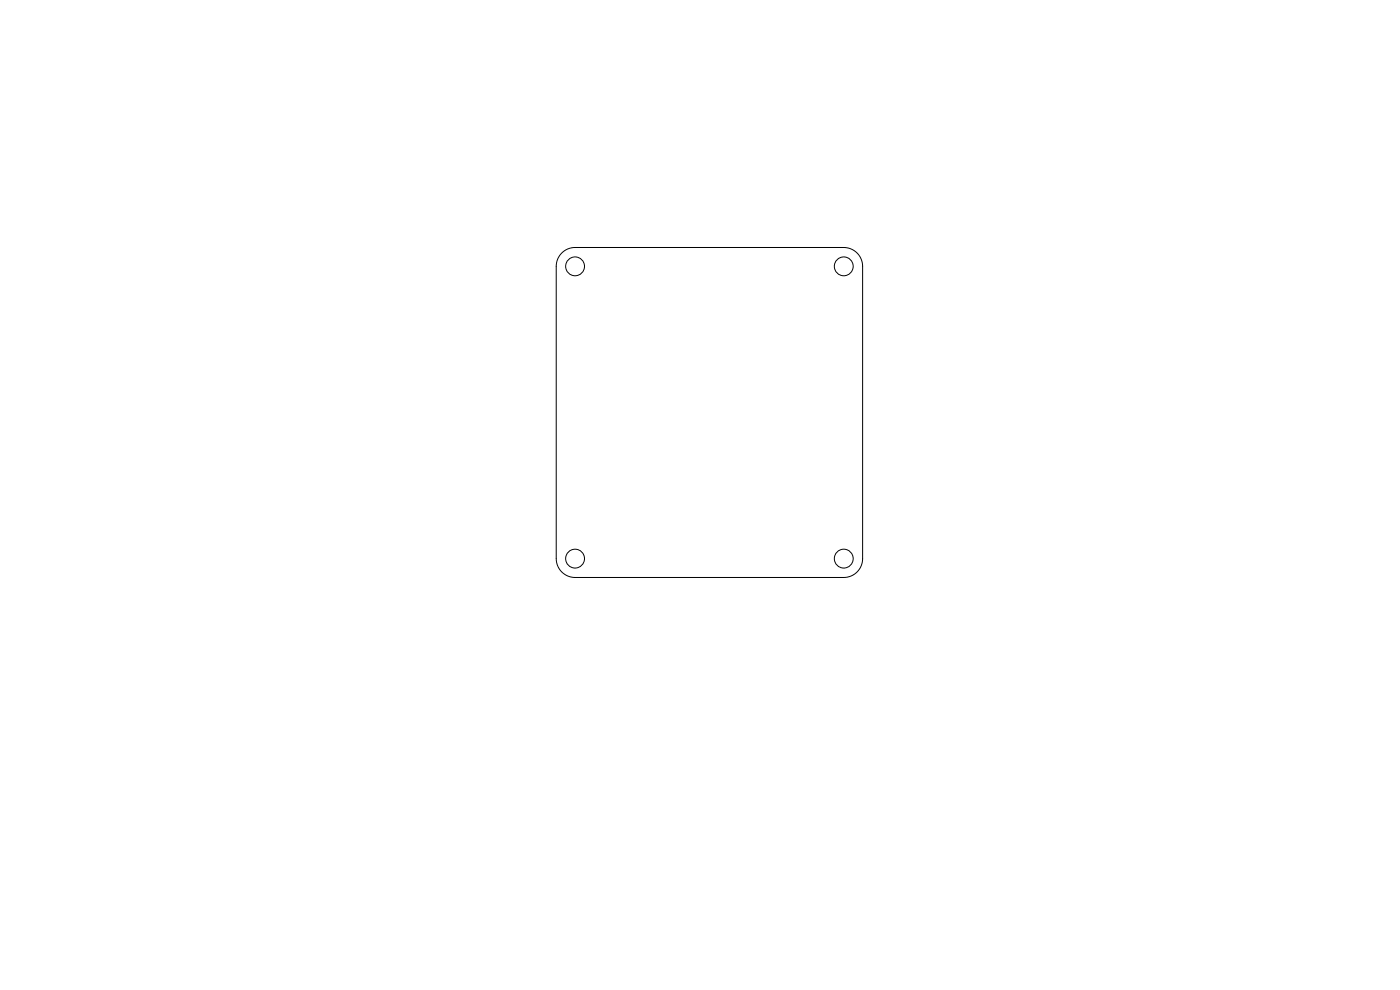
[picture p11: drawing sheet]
<svg xmlns="http://www.w3.org/2000/svg" width="297mm" height="210mm" viewBox="0 0 297 210" stroke-linecap="round" stroke-linejoin="round" font-family="sans-serif">
<g fill="none" stroke="#000" stroke-width=".21">
<path d="M119.2 53.7a4 4 0 0 1 2.8-1.2h57a4 4 0 0 1 4 4v62a4 4 0 0 1-4 4h-57a4 4 0 0 1-4-4v-62a4 4 0 0 1 1.2-2.8z"/>
<circle cx="122" cy="56.5" r="2"/>
<circle cx="179" cy="56.5" r="2"/>
<circle cx="122" cy="118.5" r="2"/>
<circle cx="179" cy="118.5" r="2"/>
</g>
</svg>
